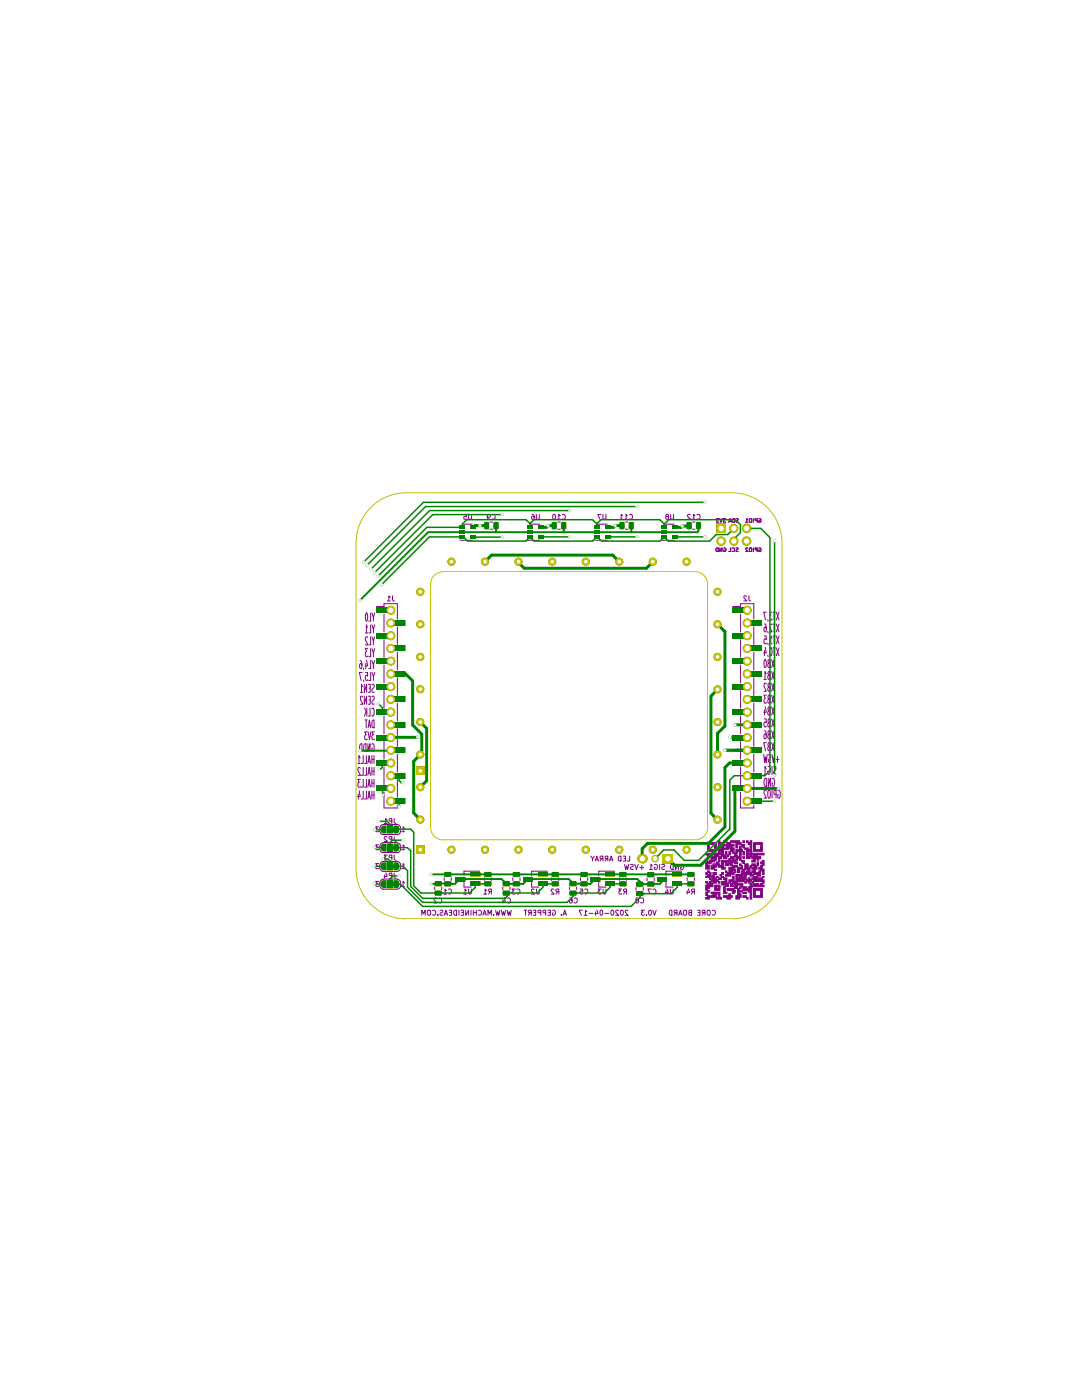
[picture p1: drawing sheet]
<svg xmlns="http://www.w3.org/2000/svg" width="216mm" height="279mm" viewBox="0 0 216 279" stroke-linecap="round" stroke-linejoin="round" font-family="sans-serif">
<g fill="none" stroke="#840084" stroke-width=".2">
<path d="M124.8 104.2h.5M124.8 105.6h.5M132.1 107.8h2.4M132.8 104.6h1.7M137.8 102.7h-.4l-.2 .3 .6 .6h-.6M138.1 103.6h.6M138.2 104.2h.5M138.2 105.6h.5M138.7 103l-.3-.3v.9M139.1 102.7a.45 .45 0 0 1 .6 .4 .45 .45 0 0 1-.6 .4M142.9 109.4l.4-.1v.8l-.4-.1zM143.4 103.5h-.4l.2 .3-.2 .1v.3h.4"/>
<path d="M143.6 103.5l.2 .7 .3-.7M143.6 109.3v.8l.5-.8v.8M144.4 109.4a.36 .36 0 0 1 .5 .2 .36 .36 0 0 1-.2 .5l-.3-.1v-.2h.1M144.8 103.5h-.5l.3 .3h-.2v.4h.4M145.4 104.2l.3-.7 .2 .7M145.5 104h.3M145.8 109.3v.8h-.4M146.1 109.4a.38 .38 0 0 1 .5 .2 .38 .38 0 0 1-.2 .5l-.3-.1M146.2 103.6l.4-.1v.7l-.4-.1zM146.9 109.4h.3l.1 .2-.4 .3 .4 .2M146.9 103.5h.4v.2l-.4 .4v.1h.4M148.8 104.2h.4"/>
<path d="M149 119l-.4-.1-.2 .3 .7 .7h-.7M149.2 109.4l-.3-.1-.1 .3 .5 .5h-.5M149.2 103.7l-.2-.2v.7M149.4 118.9l.1 .9 .3 .1M149.5 109.4h.5l-.1 .7-.4-.1zM149.5 103.6h.5l-.1 .6-.4-.1zM150.3 103.5v.7M150.3 109.3v.8M151.1 109.7h-.4v-.3l.4-.1v.8M151.1 103.9l-.4-.1v-.3h.4v.7M151.4 109.4a.38 .38 0 0 1 .5 .2 .38 .38 0 0 1-.2 .5l-.3-.1v-.2h.2M151.4 103.5a.38 .38 0 0 1 .5 .3 .38 .38 0 0 1-.2 .4h-.3v-.3h.2"/>
<path d="M146.2 121h1.5v-.5h2.7v3.1M147.7 122.6v3.5M87.2 179.3l-.4-.1-.2 .3 .6 .7h-.6M87.5 179.3a.46 .46 0 0 1 .6 .4 .46 .46 0 0 1-.5 .5l-.1-.1M88.1 177v.5M88.5 178.4h.6M89.1 177.7l-.3-.3v1M89.5 177.5a.44 .44 0 0 1 .6 .4 .44 .44 0 0 1-.6 .5v-.1M92.5 178.4h.6M92.6 176.1v.9h1.4M93.1 177.7l-.3-.3v1M93.5 177.4v.8l.2 .2h.2l.2-.2v-.8"/>
<path d="M95.7 173.9h-3.1v.9M96.5 178.4h.6M96.6 175.2v.5M97.1 177.7l-.3-.3v1M97.8 177.9l-.3 .5M98 177.9h-.4l-.1-.4 .5-.1v1M98 175.2v.5M100.3 177v.5M100.4 179.5v.7M100.6 179.2l.2 .7h-.6M101.2 179.3a.47 .47 0 0 1 .7 .4 .47 .47 0 0 1-.6 .5l-.1-.1M101.8 177v.5"/>
<path d="M102.3 175.2v.5M102.8 177.4h-.6l.3 .4-.3 .1v.4l.2 .1 .4-.1M103.1 177.5a.47 .47 0 0 1 .7 .1 .47 .47 0 0 1-.1 .7l-.3 .1-.3-.1M103.8 175.2v.5M106.1 176.1v.9h1.4M106.6 177.5h-.5l-.1 .2 .7 .7h-.7M107.1 177.4v.8l.1 .2h.2l.2-.2v-.8M109.2 173.9h-3.1v.9M110.1 175.2v.5M110.5 177.5l-.3-.1-.2 .3 .6 .7h-.6M111.3 177.9l-.4 .5M111.5 177.9l-.5-.1v-.3l.5-.1v1"/>
<path d="M115.8 177.4h.4l.1 .5-.5-.1v.5l.1 .1 .4-.1M116.7 177.5a.47 .47 0 0 1 .6 .1 .47 .47 0 0 1-.1 .7l-.2 .1-.3-.1M120 177.4h-.7l.4 .4-.3 .1v.4l.1 .1 .5-.1M120.4 177.4v.8l.1 .2h.2l.2-.2v-.8M132.9 176.1v.9M84.2 182.7v-1l.3 .7 .3-.7v1M85.3 181.8l.2-.1 .4 .1v.5l-.2 .4-.4-.2zM86.3 181.7a.45 .45 0 0 1 .7 .4 .45 .45 0 0 1-.7 .4M87.4 182.5v.2M87.8 181.7h.4l.1 .1v.3l-.4 .1-.1 .3 .2 .2 .3-.1M88.6 182.7l.4-1 .3 1M88.7 182.4h.5"/>
<path d="M89.6 181.7h.5v1h-.5M89.7 182.1h.4M90.6 181.8l.5-.1v1l-.5-.2zM91.6 181.7v1M92 181.7h.5v1h-.5M92.1 182.1h.4M92.9 181.7v1l.6-1v1M94 181.7v1M94.4 182.1h.6M94.4 181.7v1M95 181.7v1M95.5 181.7a.45 .45 0 0 1 .6 .4 .45 .45 0 0 1-.6 .4"/>
<path d="M96.4 182.7l.3-1 .3 1M96.5 182.4h.4M97.4 182.7v-1l.3 .7 .3-.7v1M98.5 182.5v.2M98.9 181.7l.2 1 .2-.8 .2 .8 .2-1M100 181.7l.3 1 .2-.8 .2 .8 .2-1M101.2 181.7l.2 1 .2-.8 .2 .8 .2-1M104.6 181.7h.5M104.9 181.7v1M105.7 182.2l-.3 .5M106 182.2l-.5-.1v-.4h.5v1M106.4 181.7h.5v1h-.5"/>
<path d="M106.6 182.1h.3M107.9 182.2l-.5-.1v-.4h.5v1M108.9 182.2l-.5-.1v-.4h.5v1M109.3 181.7h.5v1h-.5M109.5 182.1h.3M110.3 181.7a.46 .46 0 0 1 .5 .4 .46 .46 0 0 1-.5 .5l-.1-.4h.2M112 182.5v.2M112.4 182.7l.3-1 .3 1M112.5 182.4h.4M116.2 181.7h-.6l.4 1M116.5 182.7h.6M117.1 181.9l-.3-.2v1"/>
<path d="M117.6 182.3h.7M118.8 182v.7M119.1 181.6l.2 .7h-.6M119.8 181.7h.1a.54 .54 0 0 1 .4 .5 .54 .54 0 0 1-.4 .5l-.2-.4zM120.7 182.3h.8M121.9 181.8l.2-.1a.54 .54 0 0 1 .4 .5 .54 .54 0 0 1-.4 .5 .7 .7 0 0 1-.2-.9zM123.4 181.7h-.4l-.1 .2 .5 .8h-.5M123.8 181.8l.2-.1a.54 .54 0 0 1 .4 .5 .54 .54 0 0 1-.4 .5 .7 .7 0 0 1-.2-.9zM125.3 181.7h-.4l-.1 .2 .5 .8h-.5M128.6 181.7h-.6l.3 .3-.3 .1v.4l.2 .2 .4-.2M129 182.5v.2M129.5 181.7h.2a.53 .53 0 0 1 .3 .5 .53 .53 0 0 1-.3 .5l-.3-.4z"/>
<path d="M130.3 181.7l.3 1 .3-1M133.7 181.7h.4v1a.55 .55 0 0 1-.6-.4 .55 .55 0 0 1 .2-.6zM134.8 182.2l-.3 .5M135.1 182.2l-.5-.1-.1-.3 .2-.1h.4v1M135.4 182.7l.4-1 .3 1M135.5 182.4h.5M136.4 181.8l.2-.1 .4 .1v.5l-.2 .4-.4-.2zM137.7 182.1l-.3 .2 .2 .4h.4v-1h-.5v.4h.5M139.2 181.7h.5v1h-.5M139.3 182.1h.4M140.4 182.2l-.3 .5M140.7 182.2l-.5-.1-.1-.4h.6v1"/>
<path d="M141.1 181.8l.2-.1 .4 .1v.5l-.2 .4-.4-.2zM142.1 181.7a.45 .45 0 0 1 .7 .4 .45 .45 0 0 1-.7 .4"/>
</g>
<path d="M141.2 177.7h.3v.3h-.3z" fill="#840084"/>
<path d="M141.2 177.7h.3v.3h-.3z" fill="none" stroke="#840084" stroke-width=".2"/>
<path d="M141.5 175.9h.4v.4h.4v.7h-.8v.3h-.3v.4h-.4v-1.1h.4v-.3h.3z" fill="#840084"/>
<g fill="none" stroke="#840084" stroke-width=".2">
<path d="M77.3 119.9h.6M77.9 119.2l-.3-.3v1M78.3 118.9l.1 .9 .3 .1M91.8 107.8h2.4M92.5 104.6h1.7M92.6 102.7h.4l.1 .4h-.5v.4h.5M93.5 102.7v.8l.2 .1 .4-.1v-.8M97.2 103.1l.3 .2 .2-.1 .1-.5h-.5l-.1 .5a.42 .42 0 0 0 .5 .4M97.8 104.2h.5M97.8 105.6h.5M98.2 102.7h.1a.44 .44 0 0 1 .5 .5 .44 .44 0 0 1-.6 .3M105.3 107.8h2.4"/>
<path d="M105.9 104.6h1.8M106.1 102.7l.5 .2v.6l-.2 .1-.3-.1v-.4l.3-.1 .2 .2M107 102.7v.8l.2 .1 .4-.1v-.8M110.4 102.7h.1a.54 .54 0 0 1 .3 .4 .54 .54 0 0 1-.3 .5l-.2-.3zM111.2 103.6h.6M111.3 104.2h.5M111.3 105.6h.5M111.8 103l-.3-.3v.9M112.2 102.7a.46 .46 0 0 1 .6 .5 .46 .46 0 0 1-.6 .3M118.7 107.8h2.5M119.3 104.6h1.9M119.9 102.7h-.6l.4 .9"/>
<path d="M120.3 102.7v.8l.2 .1 .4-.1v-.8M123.7 103.6h.5M124.2 103l-.2-.3v.9M124.6 103.6h.6M125.2 103l-.3-.3v.9M125.6 102.7a.44 .44 0 0 1 .6 .5 .44 .44 0 0 1-.6 .3M133 103.1l-.2 .2 .2 .3h.3l.1-.3-.5-.3v-.3h.4l-.1 .4M133.8 102.7v.8l.2 .1 .4-.1v-.8M71.8 131.8l.3 .1 .1 .6v.6l-.1 .3a.62 .62 0 0 1-.2-1l.2 .1 .1 .3M71.9 138.2h.4M72.3 134.2h-.6l.4 1.6M72.3 137l-.2-.4v1.6"/>
<path d="M72.3 139.1v-.2l-.3 .1-.1 .6 .5 .9h-.5M72.5 133.3l.1 .3M72.5 135.7l.1 .3M72.7 136.6v1.6l.5-1.6v1.6M72.7 138.9v1.6l.5-1.6v1.6M72.9 126.3h.5M72.9 134.2h.4l.1 .8-.2-.2a.6 .6 0 0 0-.1 1l.3-.2M73 132.4v1M73.1 122.3a1.2 1.2 0 0 1 0 1.7l-.2-.7zM73.2 131.7l.2 1.2h-.5M73.4 125.2l-.3-.5v1.6M73.4 127.3l-.3-.2-.2 .5 .5 1.1h-.5"/>
<path d="M73.4 129.5h-.5l.3 .5a.66 .66 0 0 0-.1 1.1l.3-.2M73.5 136.6h.4v1.6h-.4M73.5 138.9h.4v1.6h-.4M73.6 137.3h.3M73.6 139.7h.3M74 122.3v1.7h-.4M74 124.7v1.6h-.4M74 127.1v1.6h-.4M74 129.5v1.6h-.4M74 131.8v1.6h-.4M74 134.2v1.6h-.4M74.2 122.3l.3 .9 .3-.9"/>
<path d="M74.2 124.7l.3 .9 .3-.9M74.2 127.1l.3 .8 .3-.8M74.2 129.5l.3 .8 .3-.8M74.2 131.8l.3 .9 .3-.9M74.2 134.2l.3 .8 .3-.8M74.2 136.7l.3-.1 .2 .3-.2 .4a.43 .43 0 0 0-.3 .5 .43 .43 0 0 0 .4 .4l.1-.1M74.2 139l.3-.1 .2 .3-.2 .5a.43 .43 0 0 0-.3 .4 .43 .43 0 0 0 .4 .4h.1M74.5 123.2v.8M74.5 125.6v.7M74.5 127.9v.8M74.5 130.3v.8M74.5 132.7v.7"/>
<path d="M74.5 135v.8M75.1 121h1.5v-.5h2.7v3.1M76.6 122.6v3.5M76.6 127.6v3.6M76.6 132.7v3.6M76.6 137.8v3.6M79.3 125.1v3.6M79.3 130.2v3.5M79.3 135.3v3.5M71.4 152.4h.5M71.5 158.5v1M71.7 157.8l.2 1.2h-.5"/>
<path d="M71.9 151.3l-.3-.5v1.6M71.9 153.3l-.4-.1-.1 .4 .5 1.1h-.5M71.9 148.5l.3-.1v1.6h-.2a1.38 1.38 0 0 1-.1-1.5zM71.9 155.5h-.5l.3 .6-.3 .3 .1 .6v.1l.4-.1M72.5 150.8v1.6h-.4M72.5 153.2v1.5h-.4M72.5 155.5v1.6h-.4M72.5 157.9v1.6h-.4M72.7 148.5l.3-.1v1.6h-.2a1.51 1.51 0 0 1-.1-1.5zM72.7 141.3l.5 .9M72.8 143.7h.5M73.1 142l-.4 .9"/>
<path d="M73.1 143.7v1.5M73.1 150.8v1.6h-.4M73.1 153.2v1.5h-.4M73.1 155.5v1.6h-.4M73.1 157.9v1.6h-.4M73.2 141.3v1.6M73.3 146h-.5l.3 .6-.3 .3v.6l.1 .1 .4-.1M73.4 148.4v1.6l.4-1.6v1.6M73.4 152.4l.3-1.6 .2 1.6M73.4 154.7l.3-1.5 .2 1.5M73.4 157.1l.3-1.6 .2 1.6M73.4 159.5l.3-1.6 .2 1.6"/>
<path d="M73.4 145.2l.3-1.5 .3 1.5M73.4 146l.3 1.6 .3-1.6M73.4 151.9h.4M73.4 154.3h.4M73.4 156.7h.4M73.4 159h.4M73.5 144.8h.4M73.8 141.3v1.6h-.4M74.2 141.5l.1-.2a1.15 1.15 0 0 1 .2 1.5l-.2 .1-.1-.2M74.2 148.5l.2-.1a1.32 1.32 0 0 1 0 1.6l-.2-.1v-.6h.1M74.2 151.6h.4M74.2 150.8v1.6"/>
<path d="M74.2 153.2v1.5M74.2 155.5v1.6M74.2 157.9v1.6M74.2 153.9h.4M74.2 156.3h.4M74.2 158.7h.4M74.3 143.8l.3-.1v1.5h-.3l-.1-.3zM74.6 150.8v1.6M74.6 153.2v1.5M74.6 155.5v1.6M74.6 157.9v1.6M74.7 146h-.5l.3 .6-.3 .3 .1 .6 .1 .1 .3-.1"/>
<path d="M76.6 158.1v3.1h2.7v-.5M76.6 142.9v3.5M76.6 148v3.5M76.6 153v3.6M79.3 140.3v3.6M79.3 145.4v3.6M79.3 150.5v3.6M79.3 155.6v3.5M75.6 175.9h-.6l.3 .4-.3 .1 .1 .5h.3l.2-.1M75.6 165h-.6l.3 .4-.3 .1v.4h.6M75.6 168.6h-.6l.3 .4-.3 .2v.3h.6M75.6 172.3h-.6l.3 .4-.3 .1v.5h.6"/>
<path d="M75.8 165.2v.7M75.8 168.9v.6M75.8 172.6v.6M75.8 176.1v.6M75.8 176.8a.7 .7 0 0 0 .7 .7M75.8 165.9a.7 .7 0 0 0 .7 .7M75.8 169.5a.7 .7 0 0 0 .7 .7M75.8 173.2a.7 .7 0 0 0 .7 .7M76.5 164.5h2.7M76.5 177.5h2.7M76.5 175.4h2.7M76.5 166.5h2.7"/>
<path d="M76.5 168.1h2.7M76.5 170.1h2.7M76.5 171.9h2.7M76.5 173.9h2.7M76.5 164.5a.7 .7 0 0 0-.7 .7M76.5 175.5a.7 .7 0 0 0-.7 .7M76.5 168.2a.7 .7 0 0 0-.7 .7M76.5 171.9a.7 .7 0 0 0-.7 .7M76.7 164.3h.6M76.8 174.6v.7M77 174.2l.3 .7h-.7M77.3 163.6l-.3-.2v.9"/>
<path d="M77.3 167h-.4l-.2 .2 .6 .7h-.6M77.3 170.6h-.6l.3 .4-.3 .1 .1 .5 .3 .1 .2-.2M78.2 163.9l-.5-.1v-.4h.5v.9M78.2 174.8l-.5-.1v-.4l.5-.1v1.1M78.2 167.5l-.5-.1v-.4h.5v.9M78.2 171.2l-.5-.1v-.4l.5-.1v1.1M78.7 163.4v.7l.3 .2M78.7 174.2v.8l.3 .3M78.7 167v.7l.3 .2M78.7 170.6v.8l.3 .3M79.2 164.5a.7 .7 0 0 1 .7 .7M79.2 175.5a.7 .7 0 0 1 .7 .7"/>
<path d="M79.2 168.2a.7 .7 0 0 1 .7 .7M79.2 171.9a.7 .7 0 0 1 .7 .7M79.9 165.2v.7M79.9 168.9v.6M79.9 172.6v.6M79.9 176.1v.6M79.9 176.8a.7 .7 0 0 1-.7 .7M79.9 165.9a.7 .7 0 0 1-.7 .7M79.9 169.5a.7 .7 0 0 1-.7 .7M79.9 173.2a.7 .7 0 0 1-.7 .7M80.1 176.9h.6M80.1 166h.6"/>
<path d="M80.1 169.6h.6M80.1 173.4h.6M80.7 176.2l-.3-.3v1M80.7 165.3l-.3-.3v1M80.7 168.9l-.3-.3v1M80.7 172.6l-.3-.3v1.1M86.7 177v.5M88.6 175.2v.5M90 175.2v.5M124.6 172.5l.2 1 .3-.7 .1 .7 .3-1M125 175.2v.5M125.8 172.6h.5v.3l-.3 .1-.2 .3 .2 .2h.4"/>
<path d="M126.7 172.5l.3 1 .3-1M126.9 177.1v.6M127.7 173.1h.7M128.1 172.8v.7M128.4 177.1v.6M129.1 175.2v.6M129.6 173.5h.6M130 177.4h-.7l.4 1M130.2 172.8l-.3-.3v1M130.3 177.5a.44 .44 0 0 1 .6 .4 .44 .44 0 0 1-.6 .5v-.1M130.6 175.2v.6M130.6 172.6a.46 .46 0 0 1 .6 .4 .46 .46 0 0 1-.6 .4v-.3h.2"/>
<path d="M131.6 172.5v1M132 172.6l.4-.1 .2 .2-.5 .4v.4h.5M133.9 172.6l.4-.1v1a.54 .54 0 0 1-.5-.3 .54 .54 0 0 1 .1-.6zM134.8 172.5v1l.6-1v1M135.8 172.6l.1-.1a.47 .47 0 0 1 .6 .5 .47 .47 0 0 1-.7 .4v-.3h.2M137.1 175.2v.5M137.1 177.8v.6M137.4 177.4l.2 .7h-.6M138.3 177.9l-.3 .5M138.6 177.9l-.6-.1v-.3l.6-.1v1M138.6 175.2v.5M141.5 175.9h.4v.4h.4v.7h-.8v.3h-.3v.4h-.4v-1.1h.4v-.3h.3z"/>
</g>
<path d="M141.9 178h1.8v1.1h.3v.3h-1.1v-.3h.4v-.7h-.4v.7h-1.4v.3h-.7v-.3h.4v-.3h1.1v-.4h-.4z" fill="#840084"/>
<path d="M141.9 178h1.8v1.1h.3v.3h-1.1v-.3h.4v-.7h-.4v.7h-1.4v.3h-.7v-.3h.4v-.3h1.1v-.4h-.4z" fill="none" stroke="#840084" stroke-width=".2"/>
<path d="M142.6 176.6h1.1v.4h-.8v.3h.4v-.3h.4v.7h-1.1z" fill="#840084"/>
<path d="M142.6 176.6h1.1v.4h-.8v.3h.4v-.3h.4v.7h-1.1z" fill="none" stroke="#840084" stroke-width=".2"/>
<path d="M143.3 175.9h.4v.4h-.4z" fill="#840084"/>
<path d="M143.3 175.9h.4v.4h-.4z" fill="none" stroke="#840084" stroke-width=".2"/>
<path d="M140.8 175.9h.4v.4h-.4z" fill="#840084"/>
<path d="M140.8 175.9h.4v.4h-.4z" fill="none" stroke="#840084" stroke-width=".2"/>
<path d="M142.3 174.1h.6v.4h-.3v.7h.3v.4h.4v.3h-.4v.4h-.6v-.4h-.4v-.3h.4v-.4h-.4v-.3h.4z" fill="#840084"/>
<path d="M142.3 174.1h.6v.4h-.3v.7h.3v.4h.4v.3h-.4v.4h-.6v-.4h-.4v-.3h.4v-.4h-.4v-.3h.4z" fill="none" stroke="#840084" stroke-width=".2"/>
<path d="M141.5 175.2h.4v.4h-.4z" fill="#840084"/>
<path d="M141.5 175.2h.4v.4h-.4z" fill="none" stroke="#840084" stroke-width=".2"/>
<path d="M142.9 174.9h.4v.3h-.4z" fill="#840084"/>
<path d="M142.9 174.9h.4v.3h-.4z" fill="none" stroke="#840084" stroke-width=".2"/>
<path d="M141.5 174.1h.4v.8h-.4v.3h-.7v-.3h.4v-.4h.3z" fill="#840084"/>
<path d="M141.5 174.1h.4v.8h-.4v.3h-.7v-.3h.4v-.4h.3z" fill="none" stroke="#840084" stroke-width=".2"/>
<path d="M140.8 174.1h.4v.4h-.4z" fill="#840084"/>
<path d="M140.8 174.1h.4v.4h-.4z" fill="none" stroke="#840084" stroke-width=".2"/>
<path d="M141.2 173.8h.3v.3h-.3z" fill="#840084"/>
<path d="M141.2 173.8h.3v.3h-.3z" fill="none" stroke="#840084" stroke-width=".2"/>
<path d="M142.6 173.5h.3v.3h-.3z" fill="#840084"/>
<g fill="none" stroke="#840084" stroke-width=".2">
<path d="M111.5 175.2v.5M113.6 177v.5M113.7 179.2h.3l.2 .4-.1 .6h-.4v-.6h.3l.2 .2M114.6 179.3a.45 .45 0 0 1 .6 .4 .45 .45 0 0 1-.6 .4M115.1 177v.5M115.8 175.2v.5M117.3 175.2v.5M117.9 170.9l.3 .5 .4-.5M118.2 171.4v.4M118.8 171.8l.3-.9 .3 .9M118.9 171.6h.4M119.5 176.1v.9h1.4"/>
<path d="M120.1 171.4l-.4 .4M120.3 171.4l-.5-.1v-.4h.5v.9M121.1 171.4l-.4 .4M121.3 171.4l-.5-.1v-.4h.5v.9M121.6 171.8l.4-.9 .3 .9M121.7 171.6h.5M122.6 173.9h-3.1v.9M123.5 170.9h.4v.9a.52 .52 0 0 1-.6-.3 .52 .52 0 0 1 .2-.6zM123.6 175.2v.5M124.1 177.4h-.6l.3 .4-.3 .1v.4l.2 .1 .4-.1M124.3 170.9h.5v.9h-.5M124.5 171.3h.3"/>
<path d="M124.8 177.9l-.4 .5M125 177.9h-.5v-.4l.5-.1v1M125.6 170.9v.9h-.5M127.1 179.6a.31 .31 0 0 0-.2 .4 .31 .31 0 0 0 .4 .2 .36 .36 0 0 0 .1-.5 .36 .36 0 0 0-.4-.1l-.1-.1a.3 .3 0 0 1 .3-.3 .3 .3 0 0 1 .3 .3l-.2 .1M127.8 179.3a.46 .46 0 0 1 .6 .4 .46 .46 0 0 1-.5 .5l-.1-.1M132.9 177h1.4M132.9 177.8v.6M133.1 177.4l.2 .7h-.6M133.8 177.4v.8l.1 .2h.3l.1-.2v-.8M136.1 173.9h-3.2v.9M142.6 173.5h.3v.3h-.3z"/>
</g>
<path d="M140.8 178h.4v.8h-.4z" fill="#840084"/>
<g fill="none" stroke="#840084" stroke-width=".2">
<path d="M147.7 127.6v3.6M147.7 132.7v3.6M147.7 137.8v3.6M150.4 125.1v3.6M150.4 130.2v3.5M150.4 135.3v3.5M152.4 135.6h.5M152.5 126.9h.4v.7l-.3-.1-.2 .7 .2 .3 .3-.2M152.5 124.5l.2 .1 .2 .6v.7l-.3 .2-.1-.8 .2-.2 .2 .3M152.5 131.7h.1a1.06 1.06 0 0 1 .2 1.4l-.1 .1a1.26 1.26 0 0 1-.2-1.5zM152.5 129.8v1.1M152.7 129.2l.2 1.1h-.5"/>
<path d="M152.9 122.2h-.5l.3 1.5M152.9 134.5l-.2-.5v1.6M152.9 136.5l-.3-.1-.2 .3 .5 1.3h-.5M152.9 138.7h-.5l.3 .7-.2 .1-.1 .5 .2 .3h.2l.1-.1M153.2 123.7l.1 .3M153.2 126l.1 .3M153.2 128.4l.1 .3M153.2 130.8l.1 .3M153.4 132.4l-.2 .3 .1 .5h.4v-1.5h-.3l-.1 .6 .4 .1M153.4 134.7l-.2 .3 .1 .6h.4v-1.6h-.3l-.1 .7h.4M153.4 137.1l-.2 .3v.4l.1 .2h.4v-1.6a.44 .44 0 0 0-.4 .2 .44 .44 0 0 0 .1 .5h.3M153.4 139.5l-.2 .3v.4l.1 .1h.4v-1.6a.44 .44 0 0 0-.4 .3 .44 .44 0 0 0 .1 .5h.3"/>
<path d="M153.6 128.5h.5M153.7 129.3h.1a1.06 1.06 0 0 1 .1 1.5l-.1 .1a1.26 1.26 0 0 1-.1-1.6zM154 131.7l.5 1.5M154 134l.5 1.6M154 136.4l.5 1.6M154 138.7l.5 1.6M154.1 122.2h-.5l.2 .6-.2 .1v.5l.1 .3h.3l.1-.1M154.1 124.7l-.4-.2-.1 .3 .5 1.3h-.5M154.1 127.3l-.3-.4v1.6M154.3 122.2h.4M154.3 124.5h.4M154.3 126.9h.4"/>
<path d="M154.3 129.3h.4M154.5 122.2v1.5M154.5 124.5v1.6M154.5 126.9v1.6M154.5 129.3v1.6M154.5 131.7l-.5 1.5M154.5 134l-.5 1.6M154.5 136.4l-.5 1.6M154.5 138.7l-.5 1.6M154.9 122.2l.5 1.5M154.9 124.5l.5 1.6M154.9 126.9l.5 1.6"/>
<path d="M154.9 129.3l.5 1.6M155.4 122.2l-.5 1.5M155.4 124.5l-.5 1.6M155.4 126.9l-.5 1.6M155.4 129.3l-.5 1.6M147.7 158.1v3.1h2.7v-.5M147.7 142.9v3.5M147.7 148v3.5M147.7 153v3.6M150.4 140.3v3.6M150.4 145.4v3.6M150.4 150.5v3.6"/>
<path d="M150.4 155.6v3.5M152.4 150.6l.2 1.6 .1-1.2 .2 1.2 .2-1.6M152.4 154.6h.5M152.5 143.5h.4v.7l-.4-.1-.1 .7 .2 .3 .3-.2M152.5 145.8l.2 .1 .2 .6v.8l-.3 .1-.2-.2 .1-.7h.3l.1 .3M152.5 141.6v1.1M152.6 155.4l.3-.1v1.6h-.2a1.57 1.57 0 0 1-.1-1.5zM152.7 141.1l.2 1.1h-.5M152.9 148.2h-.5l.3 1.6M152.9 153.4l-.2-.4v1.6M152.9 157.9l-.3-.2-.2 .3 .5 1.3h-.5M153.2 153h.3l.2 .3v.9l-.3 .4-.2-.2v-.5h.1"/>
<path d="M153.3 155.3v1.6l.4-1.6v1.6M153.3 157.8l.2-.1 .2 .2v.8l-.2 .6h-.1l-.2-.3zM153.3 150.7l.2-.1a.44 .44 0 0 1 .3 .4 .44 .44 0 0 1-.3 .4 .37 .37 0 0 0-.2 .5 .37 .37 0 0 0 .5 .2M153.4 141.9l-.2 .3v.3l.1 .2h.4v-1.6a.44 .44 0 0 0-.4 .3 .44 .44 0 0 0 .1 .5h.3M153.4 144.2l-.2 .3v.4l.1 .2h.4v-1.6a.44 .44 0 0 0-.4 .2 .44 .44 0 0 0 .1 .5h.3M153.4 146.6l-.2 .3v.4l.1 .1h.4v-1.6a.44 .44 0 0 0-.4 .3 .44 .44 0 0 0 .1 .5h.3M153.4 149l-.2 .3v.3l.1 .2h.4v-1.6a.44 .44 0 0 0-.4 .3 .44 .44 0 0 0 .1 .5h.3M154 141.1l.5 1.6M154 143.5l.5 1.6M154 145.8l.5 1.6M154 148.2l.5 1.6M154.1 150.6l.2 1.6 .3-1.6"/>
<path d="M154.1 153v1.6M154.1 157.7v1.6M154.1 155.4l.2-.1a1.37 1.37 0 0 1 0 1.6l-.2-.1v-.5h.1M154.4 153h.4v.6a.61 .61 0 0 0-.3 1l.3-.1M154.5 141.1l-.5 1.6M154.5 143.5l-.5 1.6M154.5 145.8l-.5 1.6M154.5 148.2l-.5 1.6M154.8 151.6h.6M154.9 158.5h-.3l-.2-.1 .2-.7h.3v1.6M155.2 151v1.2M155.2 157.8l.2-.1a1.37 1.37 0 0 1 0 1.6l-.2-.2v-.5h.2"/>
<path d="M140.8 178h.4v.8h-.4z"/>
</g>
<path d="M148.2 177h.7v.3h.4v-.3h.4v-.7h.3v.3h.3v-.3h1.1v.3h.4v-.3h.3v.3h.4v.4h-2.5v2.4h-.3v-1.4h-.4v-.3h-1.1z" fill="#840084"/>
<path d="M148.2 177h.7v.3h.4v-.3h.4v-.7h.3v.3h.3v-.3h1.1v.3h.4v-.3h.3v.3h.4v.4h-2.5v2.4h-.3v-1.4h-.4v-.3h-1.1z" fill="none" stroke="#840084" stroke-width=".2"/>
<path d="M148.9 179.1h.4v.3h-.4z" fill="#840084"/>
<path d="M148.9 179.1h.4v.3h-.4z" fill="none" stroke="#840084" stroke-width=".2"/>
<path d="M150.3 177.3h1.8v1h-.3v-.6h-1.1v1.1h1.1v-.5h.3v.8h-1.8z" fill="#840084"/>
<path d="M150.3 177.3h1.8v1h-.3v-.6h-1.1v1.1h1.1v-.5h.3v.8h-1.8z" fill="none" stroke="#840084" stroke-width=".2"/>
<path d="M148.2 178.8h.7v.3h-.7z" fill="#840084"/>
<path d="M148.2 178.8h.7v.3h-.7z" fill="none" stroke="#840084" stroke-width=".2"/>
<path d="M148.6 175.9h.3v.4h-.3z" fill="#840084"/>
<path d="M148.6 175.9h.3v.4h-.3z" fill="none" stroke="#840084" stroke-width=".2"/>
<path d="M150.3 174.9h.8v.3h1v.4h.4v.7h-.4v-.4h-1.8v-.3h-.3v-.4h.3z" fill="#840084"/>
<path d="M150.3 174.9h.8v.3h1v.4h.4v.7h-.4v-.4h-1.8v-.3h-.3v-.4h.3z" fill="none" stroke="#840084" stroke-width=".2"/>
<path d="M149.3 175.2h.4v.4h.3v.3h-.3v.4h-.4v-.4h-.4v-.3h.4z" fill="#840084"/>
<path d="M149.3 175.2h.4v.4h.3v.3h-.3v.4h-.4v-.4h-.4v-.3h.4z" fill="none" stroke="#840084" stroke-width=".2"/>
<path d="M152.1 174.9h.4v.3h-.4z" fill="#840084"/>
<path d="M152.1 174.9h.4v.3h-.4z" fill="none" stroke="#840084" stroke-width=".2"/>
<path d="M150 172.4h.7v.3h.4v.8h-.4v.6h.7v-.3h.4v1.1h-.7v-.4h-.8v-.4h-.3v-.3h.3v-.3h-.3v-.4h.3v-.4h-.3z" fill="#840084"/>
<path d="M150 172.4h.7v.3h.4v.8h-.4v.6h.7v-.3h.4v1.1h-.7v-.4h-.8v-.4h-.3v-.3h.3v-.3h-.3v-.4h.3v-.4h-.3z" fill="none" stroke="#840084" stroke-width=".2"/>
<path d="M151.4 173.1h.4v-.4h.3v.8h.4v1h-.4v-.7h-.3v-.3h-.4z" fill="#840084"/>
<path d="M151.4 173.1h.4v-.4h.3v.8h.4v1h-.4v-.7h-.3v-.3h-.4z" fill="none" stroke="#840084" stroke-width=".2"/>
<path d="M151.8 172h.3v-.3h.4v1h-.4v-.3h-.3z" fill="#840084"/>
<path d="M152.1 171.7h.4v1h-.4v-.3h-.3v-.4h.3z" fill="none" stroke="#840084" stroke-width=".2"/>
<path d="M151.1 172h.3v.7h-.3z" fill="#840084"/>
<path d="M151.1 172h.3v.7h-.3z" fill="none" stroke="#840084" stroke-width=".2"/>
<path d="M149.7 167.8h.3v2.1h-.7v.4h.4v-.4h.3v.4h2.5v.3h-1.4v.4h.7v.3h-.4v.4h-.3v-.4h-.4v.7h-.7v-.3h.3v-.4h-.3v-.3h.3v-.4h-.3v.4h-.3v-.4h-.4v.4h.4v.3h-.8v-1.7h-.3v-.4h.7v.4h.4v-1.1h-.4v-.3h.4z" fill="#840084"/>
<path d="M149.3 168.2h.4v-.4h.3v2.1h-.7v.4h.4v-.4h.3v.4h2.5v.3h-1.4v.4h.7v.3h-.4v.4h-.3v-.4h-.4v.7h-.7v-.3h.3v-.4h-.3v-.3h.3v-.4h-.3v.4h-.3v-.4h-.4v.4h.4v.3h-.8v-1.7h-.3v-.4h.7v.4h.4v-1.1h-.4z" fill="none" stroke="#840084" stroke-width=".2"/>
<path d="M150.3 168.2h1.8v1h-.3v-.7h-1.1v1.1h1.1v-.4h.3v.7h-1.8z" fill="#840084"/>
<path d="M150.3 168.2h1.8v1h-.3v-.7h-1.1v1.1h1.1v-.4h.3v.7h-1.8z" fill="none" stroke="#840084" stroke-width=".2"/>
<path d="M148.2 178h.7v.4h-.7z" fill="#840084"/>
<path d="M148.2 178h.7v.4h-.7z" fill="none" stroke="#840084" stroke-width=".2"/>
<path d="M145.8 176.3h.3v.3h.4v.4h-.7z" fill="#840084"/>
<path d="M145.8 176.3h.3v.3h.4v.4h-.7z" fill="none" stroke="#840084" stroke-width=".2"/>
<path d="M150 175.9h.3v.4h-.3z" fill="#840084"/>
<path d="M150 175.9h.3v.4h-.3z" fill="none" stroke="#840084" stroke-width=".2"/>
<path d="M149.7 172.7h.3v.4h-.3z" fill="#840084"/>
<path d="M149.7 172.7h.3v.4h-.3z" fill="none" stroke="#840084" stroke-width=".2"/>
<path d="M147.2 177.3h.4v.4h.6v.3h-.6v.4h.3v.7h-.3v.3h-.8v-.6h.4z" fill="#840084"/>
<path d="M147.2 177.3h.4v.4h.6v.3h-.6v.4h.3v.7h-.3v.3h-.8v-.6h.4z" fill="none" stroke="#840084" stroke-width=".2"/>
<path d="M144.4 178.8h1v-.4h.4v.4h.3v.3h-.3v.3h-.7v-.3h-.7z" fill="#840084"/>
<path d="M144.4 178.8h1v-.4h.4v.4h.3v.3h-.3v.3h-.7v-.3h-.7z" fill="none" stroke="#840084" stroke-width=".2"/>
<path d="M145.1 177.3h1.4v.4h.3v.3h-.3v.4h-.4v-.7h-1z" fill="#840084"/>
<path d="M145.1 177.3h1.4v.4h.3v.3h-.3v.4h-.4v-.7h-1z" fill="none" stroke="#840084" stroke-width=".2"/>
<path d="M144.4 177h.3v1h.4v.4h-.7z" fill="#840084"/>
<path d="M144.4 177h.3v1h.4v.4h-.7z" fill="none" stroke="#840084" stroke-width=".2"/>
<path d="M147.6 177h.3v.3h-.3z" fill="#840084"/>
<path d="M147.6 177h.3v.3h-.3z" fill="none" stroke="#840084" stroke-width=".2"/>
<path d="M144.4 175.2h.7v1.1h.3v.7h-.7v-.4h-.7v-.7h.7v-.3h-.3z" fill="#840084"/>
<path d="M144.4 175.2h.7v1.1h.3v.7h-.7v-.4h-.7v-.7h.7v-.3h-.3z" fill="none" stroke="#840084" stroke-width=".2"/>
<path d="M143.3 175.2h.7v.4h-.7z" fill="#840084"/>
<path d="M143.3 175.2h.7v.4h-.7z" fill="none" stroke="#840084" stroke-width=".2"/>
<path d="M144 174.9h.4v.3h-.4z" fill="#840084"/>
<path d="M144 174.9h.4v.3h-.4z" fill="none" stroke="#840084" stroke-width=".2"/>
<path d="M143.7 174.5h.3v.4h-.3z" fill="#840084"/>
<path d="M143.7 174.5h.3v.4h-.3z" fill="none" stroke="#840084" stroke-width=".2"/>
<path d="M144 174.1h.4v.4h-.4z" fill="#840084"/>
<path d="M144 174.1h.4v.4h-.4z" fill="none" stroke="#840084" stroke-width=".2"/>
<path d="M146.1 174.9h.4v1h.3v-1.4h1.1v-.7h.3v-.3h.4v.6h.3v-.3h.4v-.3h-.7v-1.1h.7v.7h.4v1h.3v.4h.3v.4h-.6v-.4h-.8v.4h-.3v-.4h-.4v.4h-1v.3h.4v-.3h1v.3h.3v.4h-.3v.3h-1.4v.4h1v.7h-.3v-.4h-.7v.7h-.7v-.3h.3v-.4h-.3v-.3h-.4v-.4h-.3v.4h-.4v-.7h.7z" fill="#840084"/>
<path d="M146.1 174.9h.4v1h.3v-1.4h1.1v-.7h.3v-.3h.4v.6h.3v-.3h.4v-.3h-.7v-1.1h.7v.7h.4v1h.3v.4h.3v.4h-.6v-.4h-.8v.4h-.3v-.4h-.4v.4h-1v.3h.4v-.3h1v.3h.3v.4h-.3v.3h-1.4v.4h1v.7h-.3v-.4h-.7v.7h-.7v-.3h.3v-.4h-.3v-.3h-.4v-.4h-.3v.4h-.4v-.7h.7z" fill="none" stroke="#840084" stroke-width=".2"/>
<path d="M145.4 173.1h.7v-.4h1.1v.4h-.7v.4h.3v.6h-.3v-.3h-.4v.3h.4v.4h-.7v.4h-1.1v-.4h.4v-.4h.3z" fill="#840084"/>
<path d="M145.4 173.1h.7v-.4h1.1v.4h-.7v.4h.3v.6h-.3v-.3h-.4v.3h.4v.4h-.7v.4h-1.1v-.4h.4v-.4h.3z" fill="none" stroke="#840084" stroke-width=".2"/>
<path d="M147.2 173.1h.7v-.4h.3v.8h-.6v.6h-.4z" fill="#840084"/>
<path d="M147.2 173.1h.7v-.4h.3v.8h-.6v.6h-.4z" fill="none" stroke="#840084" stroke-width=".2"/>
<path d="M144.7 173.8h.4v.3h-.4z" fill="#840084"/>
<path d="M144.7 173.8h.4v.3h-.4z" fill="none" stroke="#840084" stroke-width=".2"/>
<path d="M147.6 172.4h.3v.3h-.3z" fill="#840084"/>
<path d="M147.6 172.4h.3v.3h-.3z" fill="none" stroke="#840084" stroke-width=".2"/>
<path d="M147.9 171.7h.7v.7h-.4v-.4h-.3z" fill="#840084"/>
<path d="M147.9 171.7h.7v.7h-.4v-.4h-.3z" fill="none" stroke="#840084" stroke-width=".2"/>
<path d="M141.9 172.7h.4v-.3h.6v-.4h.4v.4h.4v.3h.3v-1h1.4v-.4h.4v.4h.3v-.4h-.3v-.3h.7v.7h.3v.3h.4v.4h-.7v-.4h-.4v.7h-.3v-.3h-.4v-.4h-.3v.4h.3v.3h-.7v-.7h-.3v1.1h.3v.4h-.7v-.4h-.7v-.4h-.4v.4h-.3v.4h-.7z" fill="#840084"/>
<path d="M141.9 172.7h.4v-.3h.6v-.4h.4v.4h.4v.3h.3v-1h1.4v-.4h.4v.4h.3v-.4h-.3v-.3h.7v.7h.3v.3h.4v.4h-.7v-.4h-.4v.7h-.3v-.3h-.4v-.4h-.3v.4h.3v.3h-.7v-.7h-.3v1.1h.3v.4h-.7v-.4h-.7v-.4h-.4v.4h-.3v.4h-.7z" fill="none" stroke="#840084" stroke-width=".2"/>
<path d="M143.3 167.8h.4v.4h.3v.3h-.3v.3h.3v-.3h1.1v-.3h.7v.3h.7v.3h-.4v.4h.4v1.1h-.4v-.4h-.3v-.7h-.7v-.4h-.7v.4h-.7v.4h.3v-.4h1.4v.4h-1v.3h-.7v.4h.3v-.4h.4v.7h.3v.4h.4v.3h-.7v-.3h-.4v-.4h-.7v.4h-.4v.7h-.3v-.4h-.3v.4h.3v.3h-.7v.4h-.7v.3h.3v.8h-.7v-1.8h.4v.3h.3v-.3h.4v-.7h.7v-.4h-1.1v.4h-.3v-.4h-.4v-.3h2.5z" fill="#840084"/>
<path d="M140.8 170.3h2.5v-2.5h.4v.4h.3v.3h-.3v.3h.3v-.3h1.1v-.3h.7v.3h.7v.3h-.4v.4h.4v1.1h-.4v-.4h-.3v-.7h-.7v-.4h-.7v.4h-.7v.4h.3v-.4h1.4v.4h-1v.3h-.7v.4h.3v-.4h.4v.7h.3v.4h.4v.3h-.7v-.3h-.4v-.4h-.7v.4h-.4v.7h-.3v-.4h-.3v.4h.3v.3h-.7v.4h-.7v.3h.3v.8h-.7v-1.8h.4v.3h.3v-.3h.4v-.7h.7v-.4h-1.1v.4h-.3v-.4h-.4z" fill="none" stroke="#840084" stroke-width=".2"/>
<path d="M143.3 171h.7v.3h-.3v.7h-.4z" fill="#840084"/>
<path d="M143.3 171h.7v.3h-.3v.7h-.4z" fill="none" stroke="#840084" stroke-width=".2"/>
<path d="M145.1 170.6h.3v.4h-.3z" fill="#840084"/>
<path d="M145.1 170.6h.3v.4h-.3z" fill="none" stroke="#840084" stroke-width=".2"/>
<path d="M144.7 169.9h.4v.7h-.4z" fill="#840084"/>
<path d="M144.7 169.9h.4v.7h-.4z" fill="none" stroke="#840084" stroke-width=".2"/>
<path d="M141.2 168.2h1.7v1h-.3v-.7h-1.1v1.1h1.1v-.4h.3v.7h-1.7z" fill="#840084"/>
<path d="M141.2 168.2h1.7v1h-.3v-.7h-1.1v1.1h1.1v-.4h.3v.7h-1.7z" fill="none" stroke="#840084" stroke-width=".2"/>
<path d="M144.4 167.8h.7v.4h-.7z" fill="#840084"/>
<path d="M144.4 167.8h.7v.4h-.7z" fill="none" stroke="#840084" stroke-width=".2"/>
<path d="M147.6 168.8h.3v.8h.3v.3h-.3v1.8h-.3v-.4h-.4v.4h-.4v-.7h-.3v-.7h.3v.3h.4v.4h.4v-1.1h-.4v.4h-.4v-.7h.8z" fill="#840084"/>
<path d="M147.6 168.8h.3v.8h.3v.3h-.3v1.8h-.3v-.4h-.4v.4h-.4v-.7h-.3v-.7h.3v.3h.4v.4h.4v-1.1h-.4v.4h-.4v-.7h.8z" fill="none" stroke="#840084" stroke-width=".2"/>
<path d="M148.2 171h.4v.3h-.4z" fill="#840084"/>
<path d="M148.2 171h.4v.3h-.4z" fill="none" stroke="#840084" stroke-width=".2"/>
<path d="M148.2 169.9h.4v.7h-.4z" fill="#840084"/>
<path d="M148.2 169.9h.4v.7h-.4z" fill="none" stroke="#840084" stroke-width=".2"/>
<path d="M145.4 169.9h.4v.7h-.4z" fill="#840084"/>
<path d="M145.4 169.9h.4v.7h-.4z" fill="none" stroke="#840084" stroke-width=".2"/>
<path d="M147.9 168.5h.7v.7h-.4v-.4h-.3z" fill="#840084"/>
<path d="M147.9 168.5h.7v.7h-.4v-.4h-.3z" fill="none" stroke="#840084" stroke-width=".2"/>
<path d="M145.8 167.8h1.8v.4h.3v.3h-.7v.7h-.4v-1h-1z" fill="#840084"/>
<path d="M145.8 167.8h1.8v.4h.3v.3h-.7v.7h-.4v-1h-1z" fill="none" stroke="#840084" stroke-width=".2"/>
<path d="M148.9 167.8h.4v.4h-.4z" fill="#840084"/>
<path d="M148.9 167.8h.4v.4h-.4z" fill="none" stroke="#840084" stroke-width=".2"/>
<path d="M148.2 167.8h.4v.4h-.4z" fill="#840084"/>
<path d="M148.2 167.8h.4v.4h-.4z" fill="none" stroke="#840084" stroke-width=".2"/>
<g fill="#848400">
<path d="M146.1 121.2h2.6v1.1h-2.6z"/>
<path d="M143 104.5h1.8v1.8h-1.8z"/>
<path d="M146.4 107.1a.91 .91 0 0 1 .9 .9 .91 .91 0 0 1-.9 .9z"/>
<path d="M145.8 107.3l.6-.2v1.8a.91 .91 0 0 1-.8-.6 .91 .91 0 0 1 .2-1z"/>
<path d="M146.4 104.5a.91 .91 0 0 1 .9 1 .91 .91 0 0 1-.9 .9z"/>
<path d="M145.8 104.8l.6-.3v1.9a.91 .91 0 0 1-.8-.6 .91 .91 0 0 1 .2-1z"/>
<path d="M125.5 104.3l.1-.2h.7l.2 .2v1.1l-.1 .2-.7 .1-.2-.2z"/>
<path d="M123.6 104.2l.9-.1 .1 .2v1.2l-.1 .1-.7 .1-.2-.2z"/>
<path d="M134.2 106.8h1.1v.7h-1.1z"/>
<path d="M134.2 104.9h1.1v.7h-1.1z"/>
<path d="M132 104.9h1.1v.7h-1.1z"/>
<path d="M132 105.8h1.1v.8h-1.1z"/>
<path d="M132 106.8h1.1v.7h-1.1z"/>
<path d="M138.9 104.2h1v1.3l-.1 .1-.7 .1-.2-.2z"/>
<path d="M137 104.2l.8-.1 .2 .2v1.2l-.1 .1-.7 .1-.2-.2z"/>
<path d="M120.8 106.8h1.1v.7h-1.1z"/>
<path d="M120.8 104.9h1.1v.7h-1.1z"/>
<path d="M118.6 104.9h1.1v.7h-1.1z"/>
<path d="M118.6 105.8h1.1v.8h-1.1z"/>
<path d="M118.6 106.8h1.1v.7h-1.1z"/>
<path d="M149.4 123.8h2.7v1.1h-2.7z"/>
<path d="M146.1 126.3h2.6v1.1h-2.6z"/>
<path d="M132.2 170.4h2.1v1.9h-2.1z"/>
<path d="M123.5 176l.2-.1h1.2l.2 .2v.6l-.2 .2h-1.2l-.2-.2z"/>
<path d="M123.6 174.1l1.4-.1v.9l-.2 .1h-1.1l-.2-.2z"/>
<path d="M120.7 175.9h2v1h-2z"/>
<path d="M120.7 174h2v1h-2z"/>
<path d="M127.4 170.7l.7-.3v1.9a.92 .92 0 0 1-.9-.6 .92 .92 0 0 1 .2-1z"/>
<path d="M128.4 170.4a.92 .92 0 0 1 .9 1 .92 .92 0 0 1-.9 .9z"/>
<path d="M128.1 170.4h.3v1.9h-.3z"/>
<path d="M129.1 176l.1-.1h1.2l.2 .2v.8h-1.4z"/>
<path d="M129.1 174.2l.1-.2h1.2l.2 .2v.7l-.2 .2h-1.2l-.1-.2z"/>
<path d="M126.9 176h1.4l.1 .8-.2 .2h-1.2l-.1-.2z"/>
<path d="M126.9 177.9l.1-.1h1.3l.1 1-1.4 .1-.1-.3z"/>
<path d="M115.9 175.9h1.2l.2 .2v.7l-.2 .1h-1.2z"/>
<path d="M115.8 174.1l1.4-.1 .1 .9-.2 .1h-1.2z"/>
<path d="M113.6 175.9l.2-.1 1.2 .1 .1 .1v.8l-.2 .1h-1.2l-.1-.2z"/>
<path d="M113.6 177.8h1.4l.1 .8-.2 .2-1.2-.1-.1-.1z"/>
<path d="M117.7 175h2.1v.9h-2.1z"/>
<path d="M137.1 176l.1-.1h1.2l.2 .1v.7l-.2 .2h-1.2l-.1-.2z"/>
<path d="M137.1 174.1l1.4-.1 .1 .9-.2 .1h-1.2l-.1-.2z"/>
<path d="M131.1 175h2v.9h-2z"/>
<path d="M134.2 175.9h1.9v1h-1.9z"/>
<path d="M134.2 174h1.9v1h-1.9z"/>
<path d="M75 121.2h2.6v1.1h-2.6z"/>
<path d="M93.9 106.8h1.1v.7h-1.1z"/>
<path d="M91.7 104.9h1.1v.7h-1.1z"/>
<path d="M91.7 105.8h1.1v.8h-1.1z"/>
<path d="M91.7 106.8h1.1v.7h-1.1z"/>
<path d="M93.9 104.9h1.1v.7h-1.1z"/>
<path d="M105.2 104.9h1.1v.7h-1.1z"/>
<path d="M105.2 105.8h1.1v.8h-1.1z"/>
<path d="M105.2 106.8h1.1v.7h-1.1z"/>
<path d="M98.5 104.3l.1-.2h.7l.2 .2v1.1l-.1 .2-.7 .1-.2-.2z"/>
<path d="M96.6 104.2l.9-.1 .1 .2-.1 1.3-.7 .1-.2-.2z"/>
<path d="M107.4 106.8h1.1v.7h-1.1z"/>
<path d="M107.4 104.9h1.1v.7h-1.1z"/>
<path d="M112 104.3l.1-.2h.7l.2 .2v1.1l-.1 .2-.7 .1-.2-.2z"/>
<path d="M110.1 104.2l.9-.1 .1 .2-.1 1.3-.7 .1-.2-.2z"/>
<path d="M75 131.4h2.6v1.1h-2.6z"/>
<path d="M78.3 133.9h2.6v1.1h-2.6z"/>
<path d="M75 141.6h2.6v1.1h-2.6z"/>
<path d="M75 136.5h2.6v1.1h-2.6z"/>
<path d="M78.3 144.1h2.6v1.1h-2.6z"/>
<path d="M78.3 139h2.6v1.1h-2.6z"/>
<path d="M75 126.3h2.6v1.1h-2.6z"/>
<path d="M78.3 128.9h2.6v1.1h-2.6z"/>
<path d="M78.3 123.8h2.6v1.1h-2.6z"/>
<path d="M88.6 176l.2-.1h1.2v.9l-1.3 .1-.1-.1z"/>
<path d="M88.6 174h1.4l.1 .1-.1 .9h-1.3z"/>
<path d="M86.7 176l.2-.2 1.2 .1 .1 .1v.7l-.2 .2h-1.2l-.1-.2z"/>
<path d="M86.7 177.8l.1-.1h1.3l.1 .1-.1 .9h-1.3z"/>
<path d="M90.8 175h2v.9h-2z"/>
<path d="M93.8 174h2v1h-2z"/>
<path d="M102.3 176l.1-.1h1.2l.2 .2v.7l-.2 .1h-1.2l-.1-.2z"/>
<path d="M102.3 174.1l1.4-.1 .1 .9-.2 .1h-1.2l-.1-.2z"/>
<path d="M104.4 175h1.9v.9h-1.9z"/>
<path d="M96.6 176l.2-.1h1.2v.9l-1.3 .1-.1-.1z"/>
<path d="M96.6 174h1.4l.1 .1-.1 .9h-1.3z"/>
<path d="M100.3 176l.2-.2 1.2 .1v.9l-1.3 .1-.1-.2z"/>
<path d="M100.3 177.8l.1-.1 1.3 .1 .1 .8-.2 .2-1.2-.1z"/>
<path d="M93.8 175.9h2v1h-2z"/>
<path d="M110.1 176l.1-.1h1.2l.1 .1v.7l-.1 .2h-1.2l-.2-.2z"/>
<path d="M110.1 174.1l1.4-.1v.9l-.2 .1h-1.1l-.2-.2z"/>
<path d="M107.4 175.9h1.9v1h-1.9z"/>
<path d="M107.4 174h1.9v1h-1.9z"/>
<path d="M78.5 164.8h.8l.3 .1 .1 1-.2 .3-1 .1z"/>
<path d="M77.3 164.8h1.1v1.5h-1.1z"/>
<path d="M76.1 164.9l.3-.1h.7v1.5h-.7l-.3-.1-.1-.3z"/>
<path d="M78.3 159.3h2.6v1.1h-2.6z"/>
<path d="M83.1 168.8h1.6v1.6h-1.6z"/>
<path d="M78.5 168.4h.8l.3 .2 .1 .9-.2 .3-1 .1z"/>
<path d="M77.3 168.4h1.1v1.6h-1.1z"/>
<path d="M76.1 168.5l.3-.1h.7v1.6l-.7-.1-.4-.2v-.9z"/>
<path d="M78.5 175.7l.7-.1 .4 .3 .1 1-.2 .2-.3 .1h-.7z"/>
<path d="M77.3 175.6h1.1v1.6h-1.1z"/>
<path d="M76.2 175.8l.9-.2v1.6h-.6l-.5-.2v-.9z"/>
<path d="M78.6 172.1h.6l.5 .4v.8l-.4 .4h-.8z"/>
<path d="M77.3 172.1h1.1v1.6h-1.1z"/>
<path d="M76.1 172.3l.4-.2h.6v1.6h-.7l-.4-.3v-.8z"/>
<path d="M83.1 153h1.6v1.6h-1.6z"/>
<path d="M75 156.8h2.6v1.1h-2.6z"/>
<path d="M75 151.7h2.6v1.1h-2.6z"/>
<path d="M78.3 154.3h2.6v1.1h-2.6z"/>
<path d="M75 146.6h2.6v1.1h-2.6z"/>
<path d="M78.3 149.2h2.6v1.1h-2.6z"/>
<path d="M149.4 128.9h2.7v1.1h-2.7z"/>
<path d="M149.4 133.9h2.7v1.1h-2.7z"/>
<path d="M146.1 131.4h2.6v1.1h-2.6z"/>
<path d="M149.4 154.3h2.7v1.1h-2.7z"/>
<path d="M149.4 159.3h2.7v1.1h-2.7z"/>
<path d="M146.1 151.7h2.6v1.1h-2.6z"/>
<path d="M146.1 156.8h2.6v1.1h-2.6z"/>
<path d="M149.4 144.1h2.7v1.1h-2.7z"/>
<path d="M149.4 149.2h2.7v1.1h-2.7z"/>
<path d="M146.1 146.6h2.6v1.1h-2.6z"/>
<path d="M149.4 139h2.7v1.1h-2.7z"/>
<path d="M146.1 136.5h2.6v1.1h-2.6z"/>
<path d="M146.1 141.6h2.6v1.1h-2.6z"/>
<circle cx="143.2" cy="124.6" r=".83"/>
<circle cx="143.2" cy="118.1" r=".83"/>
<circle cx="137" cy="112.1" r=".83"/>
<circle cx="149" cy="108" r=".95"/>
<circle cx="149" cy="105.5" r=".95"/>
<circle cx="130.3" cy="112.1" r=".83"/>
<circle cx="123.6" cy="112.1" r=".83"/>
<circle cx="143.9" cy="108" r=".95"/>
<circle cx="149.1" cy="126.9" r=".91"/>
<circle cx="149.1" cy="124.3" r=".91"/>
<circle cx="149.1" cy="121.8" r=".91"/>
<circle cx="130.7" cy="171.4" r=".74"/>
<circle cx="137" cy="169.6" r=".83"/>
<circle cx="130.3" cy="169.6" r=".83"/>
<circle cx="123.6" cy="169.6" r=".83"/>
<circle cx="116.9" cy="169.6" r=".83"/>
<circle cx="143.2" cy="137.6" r=".83"/>
<circle cx="143.2" cy="144.1" r=".83"/>
<circle cx="143.2" cy="150.6" r=".83"/>
<circle cx="143.2" cy="157.1" r=".83"/>
<circle cx="143.2" cy="163.6" r=".83"/>
<circle cx="83.9" cy="118.1" r=".83"/>
<circle cx="83.9" cy="124.6" r=".83"/>
<circle cx="78" cy="121.8" r=".91"/>
<circle cx="90.1" cy="112.1" r=".83"/>
<circle cx="103.5" cy="112.1" r=".83"/>
<circle cx="96.8" cy="112.1" r=".83"/>
<circle cx="116.9" cy="112.1" r=".83"/>
<circle cx="110.2" cy="112.1" r=".83"/>
<circle cx="83.9" cy="131.1" r=".83"/>
<circle cx="83.9" cy="137.5" r=".83"/>
<circle cx="78" cy="132" r=".91"/>
<circle cx="78" cy="134.5" r=".91"/>
<circle cx="78" cy="137" r=".91"/>
<circle cx="83.9" cy="144.1" r=".83"/>
<circle cx="78" cy="142.1" r=".91"/>
<circle cx="78" cy="139.6" r=".91"/>
<circle cx="78" cy="144.7" r=".91"/>
<circle cx="78" cy="129.4" r=".91"/>
<circle cx="78" cy="124.3" r=".91"/>
<circle cx="78" cy="126.9" r=".91"/>
<circle cx="96.8" cy="169.6" r=".83"/>
<circle cx="90.1" cy="169.6" r=".83"/>
<circle cx="103.5" cy="169.6" r=".83"/>
<circle cx="110.2" cy="169.6" r=".83"/>
<circle cx="83.9" cy="163.6" r=".83"/>
<circle cx="78" cy="159.9" r=".91"/>
<circle cx="83.9" cy="157.1" r=".83"/>
<circle cx="78" cy="157.4" r=".91"/>
<circle cx="78" cy="154.8" r=".91"/>
<circle cx="83.9" cy="150.6" r=".83"/>
<circle cx="78" cy="147.2" r=".91"/>
<circle cx="78" cy="152.3" r=".91"/>
<circle cx="78" cy="149.7" r=".91"/>
<circle cx="143.2" cy="131.1" r=".83"/>
<circle cx="149.1" cy="134.5" r=".91"/>
<circle cx="149.1" cy="132" r=".91"/>
<circle cx="149.1" cy="129.4" r=".91"/>
<circle cx="149.1" cy="154.8" r=".91"/>
<circle cx="149.1" cy="159.9" r=".91"/>
<circle cx="149.1" cy="152.3" r=".91"/>
<circle cx="149.1" cy="157.4" r=".91"/>
<circle cx="149.1" cy="144.7" r=".91"/>
<circle cx="149.1" cy="149.7" r=".91"/>
<circle cx="149.1" cy="147.2" r=".91"/>
<circle cx="149.1" cy="137" r=".91"/>
<circle cx="149.1" cy="139.6" r=".91"/>
<circle cx="149.1" cy="142.1" r=".91"/>
</g>
<path d="M143.7 105.2l.2 .3M143.2 124.6l1.5 1.5v18.8M147.4 121.8h1.7M147.4 126.9h1.7M147.4 132h1.7M149.1 124.3h1.6M149.1 134.5h1.6M149.1 129.4h1.6M145.5 152.3h3.6M145.7 147.2h3.4M147.4 142.1h1.7M150.7 144.7h-4.1" fill="none" stroke="#008400" stroke-width=".59"/>
<path d="M139.4 105v1l-.3 .2" fill="none" stroke="#008400" stroke-width=".38"/>
<path d="M133.4 103.7h13.3l1 1v1.6l-1.3 1.3v.4M134.7 107.1h6M140.7 107.1h.1M146.4 105.5l-1.2 1.2h-2.3l-1.3 1.3M149 105.5h2.8l1.8 1.8v46.5" fill="none" stroke="#008400" stroke-width=".3"/>
<path d="M144.7 149.7h6" fill="none" stroke="#008400" stroke-width=".63"/>
<circle cx="144.7" cy="149.7" r=".32" fill="#008400"/>
<g fill="none" stroke="#008400" stroke-width=".59">
<path d="M96.8 112.1l1.3-1.3h24.2l1.3 1.3M97.1 104.9h-2.3l-.4 .3M103.5 112.1v.2l1.1 1.1h24.4l1.3-1.3M110.6 104.9h-1.3l-.3 .3h-1.1M124.1 104.9h-1.4l-.3 .3h-1.1M137.5 105h-1.4l-.2 .2h-1.2M76.3 132h1.7M78 134.5h2.9l1.4 1.4v8.8l1.9 1.8v3.8l-1.7 1.6v10.4l1.4 1.3M143.2 137.6l-1.3 1.3v23.4M147.4 137h1.7M149.1 139.6h1.6M149.1 134.5h.1"/>
<path d="M78 144.7h1.6M83.4 147.1l-7.1 .1M83.9 144.1l1.2 1.3v10.4l-1.2 1.3M144.7 144.9l-1.5 1.4v4.3M145.5 152.3l-.8 .9v11.8M155.3 157.4h-8.7v8.5"/>
</g>
<g fill="none" stroke="#008400" stroke-width=".3">
<path d="M84.9 101.1h42.2M85.7 101.9h28M86.4 102.7h13.8M92.2 107.1h.3l.8 .9h11.6l.8-.8M94.4 107.1l5.8 .1M100.2 107.2h.1M105.7 104.5l-.8-.8h-11.8l-.9 .9v.6M105.7 104.5l.9-.8h11.6l.9 .9M105.7 104.5v.7M105.7 107.1v.1M107.9 107.1h5.8M121.3 107.1h5.8"/>
<path d="M127.1 107.1h.1M132.5 107.1h.1M132.5 107.1l-.8 .9h-11.6l-.9-.9-1 .9h-11.6l-.9-.8M132.5 107.1l.8 .9h8.3M132.5 104.6l-.8-.9h-11.8l-.8 .8v.7M132.5 104.6v.6M133.4 103.7l-.9 .9M154.6 107.9v46.9M76.3 137h1.7M78 139.6h1.6M75.4 140.4l.9 .9v.8h1.7M76.2 152.4v.8l-.3 .3h-.4"/>
<path d="M76.3 152.3h1.7M149.1 159.9h5.5M153.6 153.8l-1 1h-6.1l-.9 .9v9.7M154.6 159.9h.1M79.1 165.5h2.9l.5 .6M94.8 176.4h.1M94.8 176.4v.7l-1.1 1.1h-6.3M94.8 176.4h2.5M97.3 176.3v.1M108.3 176.4v.7l-1.1 1.1h-6v.7l-.4 .4h-16.5M114.3 178.2v.7l-1.1 1.2h-28.9M84.3 180.9h41.6"/>
</g>
<path d="M92.2 106.2h46.9M99 104.9v1.1l-.2 .2M112.5 104.9v1.1l.1 .2M126 104.9l-.1 1.3M79.6 149.7l-7.8 .1M86 174.5h3.3M87.4 176.4h-1.4M87.4 176.3l-.1 .1M87.4 176.3h1.9M91.8 175.4l-1 1h-1.5M91.8 175.4h8.3l.9 1M101.2 176.4h3.2" fill="none" stroke="#008400" stroke-width=".38"/>
<path d="M78.3 165.2h.5v.7h-.5z" fill="#008400"/>
<path d="M78.3 165.2h.5v.7h-.5z" fill="none" stroke="#008400" stroke-width=".2"/>
<g fill="none" stroke="#008400" stroke-width=".3">
<path d="M84.9 101.1l-11.7 11.7M85.7 101.9l-11.7 11.7M86.4 102.7l-11.7 11.6M92.2 107.1h-6.5l-9.5 9.6M92.2 105.2h-7l-9.8 9.8M140.7 100.2h-56.2l-11.9 12M78 154.8h1.6v1l.5 .4h.3M78 159.9h1.6v1.1M78 157.4h-1.7v1.3M74.7 169.1l1.8 .1M75.5 163.9h1.8l.6 .6v1.1M76.5 165.6h-1.8"/>
<path d="M79.6 161h.1M80.4 167.7h-2.2l-.3 .4v1.1M108.3 176.4h.1M108.3 176.4h2.5M121.8 176.4h.1M121.8 176.4h2.5M121.8 176.4v.7l-1.2 1.1h-6.3M137.8 176.4h-2.7v.7l-1.2 1.3h-6.2v.7l-1.8 1.8M145.6 165.4l-6.2 6.3h-2.9l-2-2.1h-2.1l-1.7 1.8"/>
</g>
<path d="M92.2 106.2h-6.8l-13.6 13.6M89.3 174.5h48.5M114.3 176.4h3.5l.9-1h8.5l.5 .6v.4M114.3 176.3l-.8-.9h-8.2l-.9 1M127.7 176.4h2.2M132.1 175.4v.5l-.4 .5h-1.8" fill="none" stroke="#008400" stroke-width=".38"/>
<path d="M90.1 112v.1M76.3 126.9h1.7M76.3 121.8h1.7M78 129.4h1.6M78 124.3h1.6M141.9 162.3l1.3 1.3M144.7 165l-3.3 3.3h-12.2l-1.1 1.1 .1 2M146.6 165.9l-6.8 6.8h-5.2l-1.3-1.3h.1" fill="none" stroke="#008400" stroke-width=".59"/>
<path d="M78.3 168.9h.5v.6h-.5z" fill="#008400"/>
<path d="M78.3 168.9h.5v.6h-.5z" fill="none" stroke="#008400" stroke-width=".2"/>
<path d="M74.6 172.9h1.9M76.3 171.4h1.1l.5 .4v1.1M77.9 175.4v1M78.4 174.8h1.2M79.1 176.4h.8l4.4 4.5M80.4 172.9l.9 .9v3.3l3 3M82 169.8v7.1l2.3 2.4M82.5 176.8l1.5 1.4h3.4" fill="none" stroke="#008400" stroke-width=".3"/>
<path d="M78.3 172.6h.5v.6h-.5z" fill="#008400"/>
<path d="M78.3 172.6h.5v.6h-.5z" fill="none" stroke="#008400" stroke-width=".2"/>
<path d="M74.6 176.4h1.9M78.4 174.8l-.5 .6M79.1 169.2h2.2l.7 .6M79.1 172.9h1.3M82.5 166.1v10.7" fill="none" stroke="#008400" stroke-width=".3"/>
<path d="M78.3 176.2h.5v.6h-.5z" fill="#008400"/>
<path d="M78.3 176.2h.5v.6h-.5z" fill="none" stroke="#008400" stroke-width=".2"/>
<g fill="#008400">
<path d="M102.4 174.1h1.3v.8l-.2 .1h-1.1l-.1-.2z"/>
<path d="M110.1 176l.1-.1h1.1l.2 .2v.7l-1.3 .1-.1-.2z"/>
<path d="M110.2 174.1l1.2-.1 .1 .2v.7l-.2 .1h-1.1z"/>
<path d="M104.4 175h1.9v.9h-1.9z"/>
<path d="M107.4 176h1.9v.8h-1.9z"/>
<path d="M107.4 174.1h1.9v.8h-1.9z"/>
<path d="M129.2 176.1l.1-.2h1.1l.2 .2-.1 .7-1.3 .1z"/>
<path d="M127 176h1.2l.2 .1-.1 .8h-1.3z"/>
<path d="M127 177.9h1.3v.8l-1.2 .1-.1-.1z"/>
<path d="M123.6 176l.1-.1h1.1l.2 .1v.8l-1.3 .1-.1-.2z"/>
<path d="M123.6 174.1h1.3l.1 .8-.2 .1h-1.1l-.1-.2z"/>
<path d="M115.9 175.9h1.2l.1 .1v.7l-.1 .2-1.2-.1z"/>
<path d="M115.9 174.1h1.3v.8l-.1 .1h-1.1l-.2-.2z"/>
<path d="M113.7 176l.2-.1h1l.1 .9h-1.3l-.1-.2z"/>
<path d="M113.7 177.8h1.3v.8l-.1 .1h-1.1l-.2-.2z"/>
<path d="M117.8 175h1.9v.9h-1.9z"/>
<path d="M120.8 176h1.9v.8h-1.9z"/>
<path d="M120.8 174.1h1.9v.8h-1.9z"/>
<path d="M129.2 174.2l.1-.1h1.1l.2 .2v.5l-.2 .2h-1.1l-.1-.1z"/>
<path d="M137.2 176l.1-.1h1.1l.2 .2-.1 .7-1.2 .1-.1-.1z"/>
<path d="M137.2 174.1l1.2-.1 .2 .2-.1 .7-.2 .1h-1.1z"/>
<path d="M131.2 175h1.9v.9h-1.9z"/>
<path d="M134.2 176h1.9v.8h-1.9z"/>
<path d="M134.2 174.1h1.9v.8h-1.9z"/>
<path d="M93.9 106.8h1.1v.7h-1.1z"/>
<path d="M93.9 104.9h1.1v.7h-1.1z"/>
<path d="M91.7 104.9h1.1v.7h-1.1z"/>
<path d="M91.7 105.9h1.1v.6h-1.1z"/>
<path d="M91.7 106.8h1.1v.7h-1.1z"/>
<path d="M98.5 104.3l.2-.1 .7 .1 .1 1.1-.1 .2-.9-.1z"/>
<path d="M96.6 104.4l.2-.2 .8 .1-.1 1.2h-.9z"/>
<path d="M107.4 106.8h1.1v.7h-1.1z"/>
<path d="M107.4 104.9h1.1v.7h-1.1z"/>
<path d="M105.2 104.9h1.1v.7h-1.1z"/>
<path d="M105.2 105.9h1.1v.6h-1.1z"/>
<path d="M105.2 106.8h1.1v.7h-1.1z"/>
<path d="M112 104.3l.2-.1 .7 .1v1.2h-.9z"/>
<path d="M110.2 104.3h.8l.1 1.2-.1 .1-.8-.1z"/>
<path d="M120.8 106.8h1.1v.7h-1.1z"/>
<path d="M120.8 104.9h1.1v.7h-1.1z"/>
<path d="M118.6 104.9h1.1v.7h-1.1z"/>
<path d="M118.6 105.9h1.1v.6h-1.1z"/>
<path d="M118.6 106.8h1.1v.7h-1.1z"/>
<path d="M125.5 104.3l.2-.1 .7 .1v1.2h-.9z"/>
<path d="M123.7 104.3h.8l.1 1.2-.1 .1h-.8l-.1-.1z"/>
<path d="M134.2 104.9h1.1v.7h-1.1z"/>
<path d="M132 104.9h1.1v.7h-1.1z"/>
<path d="M132 105.9h1.1v.6h-1.1z"/>
<path d="M132 106.8h1.1v.7h-1.1z"/>
<path d="M137 104.3l.2-.1 .8 .1v1.1l-.1 .2-.8-.1z"/>
<path d="M134.2 106.8h1.1v.7h-1.1z"/>
<path d="M138.9 104.3h.9l.1 1.1-.2 .2h-.7l-.1-.1z"/>
<path d="M149.5 123.8h2.5v1h-2.5z"/>
<path d="M149.5 128.9h2.5v1h-2.5z"/>
<path d="M146.2 121.3h2.5v1h-2.5z"/>
<path d="M146.2 126.4h2.5v1h-2.5z"/>
<path d="M146.2 131.4h2.5v1.1h-2.5z"/>
<path d="M149.5 134h2.5v1h-2.5z"/>
<path d="M149.5 139.1h2.5v1h-2.5z"/>
<path d="M149.5 144.1h2.5v1.1h-2.5z"/>
<path d="M146.2 136.5h2.5v1h-2.5z"/>
<path d="M146.2 141.6h2.5v1h-2.5z"/>
<path d="M149.5 149.2h2.5v1h-2.5z"/>
<path d="M149.5 154.3h2.5v1h-2.5z"/>
<path d="M149.5 159.4h2.5v1h-2.5z"/>
<path d="M146.2 146.7h2.5v1h-2.5z"/>
<path d="M146.2 151.8h2.5v1h-2.5z"/>
<path d="M146.2 156.8h2.5v1.1h-2.5z"/>
<path d="M88.7 176l1.3-.1v.9l-1.2 .1-.2-.2z"/>
<path d="M88.6 174.2l.2-.2h1.1l.1 .2v.7l-1.3 .1z"/>
<path d="M90.9 175h1.9v.9h-1.9z"/>
<path d="M93.9 176h1.9v.8h-1.9z"/>
<path d="M93.9 174.1h1.9v.8h-1.9z"/>
<path d="M96.6 176l.2-.1h1.2v.9l-1.2 .1-.2-.2z"/>
<path d="M96.6 174.2l.2-.2h1.1l.1 .2v.7l-1.3 .1z"/>
<path d="M102.4 176l.1-.1h1.1l.2 .2-.1 .7-1.2 .1-.2-.2z"/>
<path d="M100.4 176l.1-.1h1.1l.1 .9h-1.2l-.2-.1z"/>
<path d="M100.4 177.8h1.3v.8l-.1 .1h-1.1l-.2-.1z"/>
<path d="M86.7 176l.3-.1h.9l.2 .1v.7l-.1 .1h-1.1l-.2-.1z"/>
<path d="M86.7 177.9l.2-.1h1.1l.1 .1v.7l-1.2 .1-.2-.1z"/>
<path d="M78.6 175.7h.6l.3 .2 .1 .9-.1 .3-.9 .1z"/>
<path d="M77.3 175.7h1.1v1.5h-1.1z"/>
<path d="M76.3 175.8l.8-.1v1.5h-.6l-.4-.2-.1-.9z"/>
<path d="M78.6 172.1h.5l.4 .2v1.2l-.3 .2h-.6z"/>
<path d="M77.3 172.1h1.1v1.6h-1.1z"/>
<path d="M76.2 172.3l.3-.2h.6v1.6h-.6l-.3-.2a1.09 1.09 0 0 1 0-1.2z"/>
<path d="M78.6 164.8h.7l.2 .2 .1 .9-.1 .3-.9 .1z"/>
<path d="M77.3 164.8h1.1v1.5h-1.1z"/>
<path d="M78.6 168.4h.7l.2 .2 .1 .9-.1 .3-.9 .1z"/>
<path d="M77.3 168.4h1.1v1.5h-1.1z"/>
<path d="M76.2 168.6l.2-.2h.7v1.5h-.7l-.2-.2a1.09 1.09 0 0 1 0-1.1z"/>
<path d="M76.3 164.8h.8v1.5h-.7l-.2-.2-.2-.9z"/>
<path d="M75.1 156.8h2.5v1.1h-2.5z"/>
<path d="M75.1 151.8h2.5v1h-2.5z"/>
<path d="M75.1 146.7h2.5v1h-2.5z"/>
<path d="M78.4 159.4h2.5v1h-2.5z"/>
<path d="M78.4 154.3h2.5v1h-2.5z"/>
<path d="M78.4 149.2h2.5v1h-2.5z"/>
<path d="M78.4 144.1h2.5v1.1h-2.5z"/>
<path d="M75.1 141.6h2.5v1h-2.5z"/>
<path d="M75.1 136.5h2.5v1h-2.5z"/>
<path d="M75.1 131.4h2.5v1.1h-2.5z"/>
<path d="M78.4 139.1h2.5v1h-2.5z"/>
<path d="M78.4 134h2.5v1h-2.5z"/>
<path d="M75.1 126.4h2.5v1h-2.5z"/>
<path d="M75.1 121.3h2.5v1h-2.5z"/>
<path d="M78.4 128.9h2.5v1h-2.5z"/>
<path d="M78.4 123.8h2.5v1h-2.5z"/>
</g>
<path d="M81 98.3h65M81 98.4a10 10 0 0 0-10 10v65M146 98.4a10 10 0 0 1 10 10v65M85.9 116.6v48.5a2.5 2.5 0 0 0 2.5 2.5h50.3M138.7 114.1h-50.3a2.5 2.5 0 0 0-2.5 2.5M138.7 114.1a2.5 2.5 0 0 1 2.5 2.5M141.2 116.6v48.5M71 173.4a10 10 0 0 0 10 10M141.2 165.1a2.5 2.5 0 0 1-2.5 2.5M156 173.4a10 10 0 0 1-10 10M81 183.3h65" fill="none" stroke="#c2c200" stroke-width=".2"/>
<g fill="#c2c200">
<path d="M143 104.6h1.8v1.7h-1.8z"/>
<path d="M146.4 107.1a.86 .86 0 0 1 .9 .9 .86 .86 0 0 1-.9 .9z"/>
<path d="M145.8 107.4l.6-.3v1.8a.86 .86 0 0 1-.8-.6 .86 .86 0 0 1 .2-.9z"/>
<path d="M146.4 104.6a.86 .86 0 0 1 .9 .9 .86 .86 0 0 1-.9 .8z"/>
<path d="M145.8 104.8l.6-.2v1.7a.86 .86 0 0 1-.8-.5 .86 .86 0 0 1 .2-1z"/>
<path d="M83.1 168.9h1.5v1.4h-1.5z"/>
<path d="M127.4 170.8l.7-.3v1.7a.86 .86 0 0 1-.8-.5 .86 .86 0 0 1 .1-.9z"/>
<path d="M128.4 170.5a.87 .87 0 0 1 .8 .9 .87 .87 0 0 1-.8 .8z"/>
<path d="M128.1 170.5h.3v1.7h-.3z"/>
<path d="M132.2 170.5h2.1v1.7h-2.1z"/>
<path d="M83.1 153.1h1.5v1.5h-1.5z"/>
<circle cx="143.9" cy="108" r=".87"/>
<circle cx="143.2" cy="118.1" r=".78"/>
<circle cx="137" cy="112.1" r=".78"/>
<circle cx="149.1" cy="121.8" r=".87"/>
<circle cx="149" cy="108" r=".87"/>
<circle cx="149" cy="105.5" r=".87"/>
<circle cx="143.2" cy="144.1" r=".78"/>
<circle cx="149.1" cy="144.7" r=".87"/>
<circle cx="149.1" cy="149.7" r=".87"/>
<circle cx="149.1" cy="147.2" r=".87"/>
<circle cx="149.1" cy="142.1" r=".87"/>
<circle cx="130.3" cy="112.1" r=".78"/>
<circle cx="123.6" cy="112.1" r=".78"/>
<circle cx="116.9" cy="112.1" r=".78"/>
<circle cx="110.2" cy="112.1" r=".78"/>
<circle cx="143.2" cy="150.6" r=".78"/>
<circle cx="143.2" cy="157.1" r=".78"/>
<circle cx="143.2" cy="163.6" r=".78"/>
<circle cx="149.1" cy="154.8" r=".87"/>
<circle cx="149.1" cy="159.9" r=".87"/>
<circle cx="149.1" cy="152.3" r=".87"/>
<circle cx="149.1" cy="157.4" r=".87"/>
<circle cx="143.2" cy="124.6" r=".78"/>
<circle cx="143.2" cy="131.1" r=".78"/>
<circle cx="149.1" cy="126.9" r=".87"/>
<circle cx="149.1" cy="132" r=".87"/>
<circle cx="149.1" cy="124.3" r=".87"/>
<circle cx="149.1" cy="129.4" r=".87"/>
<circle cx="143.2" cy="137.6" r=".78"/>
<circle cx="149.1" cy="137" r=".87"/>
<circle cx="149.1" cy="139.6" r=".87"/>
<circle cx="149.1" cy="134.5" r=".87"/>
<circle cx="96.8" cy="169.6" r=".78"/>
<circle cx="90.1" cy="169.6" r=".78"/>
<circle cx="83.9" cy="163.6" r=".78"/>
<circle cx="130.7" cy="171.4" r=".66"/>
<circle cx="137" cy="169.6" r=".78"/>
<circle cx="130.3" cy="169.6" r=".78"/>
<circle cx="123.6" cy="169.6" r=".78"/>
<circle cx="116.9" cy="169.6" r=".78"/>
<circle cx="110.2" cy="169.6" r=".78"/>
<circle cx="103.5" cy="169.6" r=".78"/>
<circle cx="103.5" cy="112.1" r=".78"/>
<circle cx="96.8" cy="112.1" r=".78"/>
<circle cx="90.1" cy="112.1" r=".78"/>
<circle cx="83.9" cy="118.1" r=".78"/>
<circle cx="83.9" cy="124.6" r=".78"/>
<circle cx="78" cy="121.8" r=".87"/>
<circle cx="78" cy="124.3" r=".87"/>
<circle cx="83.9" cy="137.5" r=".78"/>
<circle cx="83.9" cy="144.1" r=".78"/>
<circle cx="78" cy="142.1" r=".87"/>
<circle cx="78" cy="139.6" r=".87"/>
<circle cx="78" cy="137" r=".87"/>
<circle cx="78" cy="147.2" r=".87"/>
<circle cx="78" cy="144.7" r=".87"/>
<circle cx="83.9" cy="131.1" r=".78"/>
<circle cx="78" cy="129.4" r=".87"/>
<circle cx="78" cy="132" r=".87"/>
<circle cx="78" cy="134.5" r=".87"/>
<circle cx="78" cy="126.9" r=".87"/>
<circle cx="83.9" cy="157.1" r=".78"/>
<circle cx="83.9" cy="150.6" r=".78"/>
<circle cx="78" cy="157.4" r=".87"/>
<circle cx="78" cy="152.3" r=".87"/>
<circle cx="78" cy="149.7" r=".87"/>
<circle cx="78" cy="159.9" r=".87"/>
<circle cx="78" cy="154.8" r=".87"/>
</g>
<g fill="#c2c2c2">
<circle cx="144.7" cy="149.7" r=".36"/>
<circle cx="145.7" cy="147.2" r=".36"/>
<circle cx="146.6" cy="144.7" r=".36"/>
<circle cx="86" cy="176.4" r=".36"/>
<circle cx="86" cy="174.5" r=".36"/>
<circle cx="155.3" cy="157.4" r=".36"/>
<circle cx="154.6" cy="154.8" r=".36"/>
<circle cx="154.6" cy="159.9" r=".36"/>
<circle cx="71.8" cy="149.8" r=".36"/>
<circle cx="75.5" cy="153.5" r=".36"/>
<circle cx="80.4" cy="156.2" r=".36"/>
<circle cx="83.4" cy="147.1" r=".36"/>
<circle cx="75.4" cy="140.4" r=".36"/>
<circle cx="75.5" cy="163.9" r=".36"/>
<circle cx="76.3" cy="158.7" r=".36"/>
<circle cx="79.6" cy="161" r=".36"/>
<circle cx="74.7" cy="165.6" r=".36"/>
<circle cx="95.8" cy="104.9" r=".36"/>
<circle cx="109.3" cy="104.9" r=".36"/>
<circle cx="100.2" cy="107.2" r=".36"/>
<circle cx="100.2" cy="102.7" r=".36"/>
<circle cx="113.7" cy="101.9" r=".36"/>
<circle cx="71.8" cy="119.8" r=".36"/>
<circle cx="76.2" cy="116.7" r=".36"/>
<circle cx="75.4" cy="115" r=".36"/>
<circle cx="74.7" cy="114.3" r=".36"/>
<circle cx="74" cy="113.6" r=".36"/>
<circle cx="73.2" cy="112.8" r=".36"/>
<circle cx="72.6" cy="112.2" r=".36"/>
<circle cx="122.7" cy="104.9" r=".36"/>
<circle cx="113.7" cy="107.1" r=".36"/>
<circle cx="127.1" cy="107.1" r=".36"/>
<circle cx="127.1" cy="101.1" r=".36"/>
<circle cx="80.4" cy="167.7" r=".36"/>
<circle cx="76.3" cy="171.4" r=".36"/>
<circle cx="79.6" cy="174.8" r=".36"/>
<circle cx="74.7" cy="169.1" r=".36"/>
<circle cx="74.6" cy="172.9" r=".36"/>
<circle cx="74.6" cy="176.4" r=".36"/>
<circle cx="136.1" cy="105" r=".36"/>
<circle cx="140.7" cy="107.1" r=".36"/>
<circle cx="140.7" cy="100.2" r=".36"/>
<circle cx="154.6" cy="107.9" r=".36"/>
</g>
<g fill="#fff">
<path d="M85.9 176.2l.3 .2-.1 .2-.3-.2z"/>
<path d="M85.9 174.3l.3 .2-.1 .2-.3-.2z"/>
<path d="M155.2 157.2l.3 .2-.1 .1-.3-.1z"/>
<path d="M154.5 154.6l.2 .2v.2l-.3-.2z"/>
<path d="M154.5 159.7l.2 .2v.2l-.3-.2z"/>
<path d="M71.7 149.6l.3 .2-.1 .2-.3-.2z"/>
<path d="M80.3 156l.3 .2-.1 .2-.3-.2z"/>
<path d="M83.3 146.9l.2 .2-.1 .2-.2-.2z"/>
<path d="M75.3 140.3l.3 .1-.1 .2-.3-.2z"/>
<path d="M76.2 158.5l.3 .2-.1 .2-.3-.2z"/>
<path d="M79.5 160.8l.3 .2-.1 .2-.3-.2z"/>
<path d="M74.6 165.4l.3 .2-.1 .2-.3-.2z"/>
<path d="M95.7 104.7l.2 .2-.1 .2-.2-.2z"/>
<path d="M109.3 104.7l.2 .2-.1 .2-.2-.2z"/>
<path d="M100.2 107l.2 .2-.1 .2-.2-.2z"/>
<path d="M100.2 102.5l.2 .2-.1 .2-.2-.2z"/>
<path d="M113.6 101.7l.3 .2-.1 .2-.3-.2z"/>
<path d="M71.7 119.6l.3 .2-.1 .2-.3-.2z"/>
<path d="M76.1 116.5l.2 .2-.1 .2-.2-.2z"/>
<path d="M75.3 114.8l.3 .2-.1 .1-.3-.1z"/>
<path d="M74.6 114.1l.3 .2-.1 .2-.3-.2z"/>
<path d="M73.9 113.4l.3 .2-.1 .1-.2-.1z"/>
<path d="M73.1 112.6l.3 .2-.1 .1-.3-.1z"/>
<path d="M72.5 112l.2 .2v.2l-.3-.2z"/>
<path d="M122.6 104.7l.3 .2-.1 .2-.3-.2z"/>
<path d="M113.6 107l.3 .1-.1 .2-.3-.2z"/>
<path d="M127 107l.3 .1-.1 .2-.3-.2z"/>
<path d="M127 100.9l.3 .2-.1 .2-.3-.2z"/>
<path d="M74.6 168.9l.3 .2-.1 .1-.3-.1z"/>
<path d="M74.5 172.7l.3 .2-.1 .2-.3-.2z"/>
<path d="M74.5 176.2l.3 .2-.1 .2-.3-.2z"/>
<path d="M136.1 104.8l.2 .2-.1 .2-.2-.2z"/>
<path d="M140.6 107l.3 .1-.1 .2-.3-.2z"/>
<path d="M140.6 100.1l.3 .1-.1 .2-.3-.2z"/>
<circle cx="143.9" cy="108" r=".53"/>
<circle cx="143.2" cy="118.1" r=".36"/>
<circle cx="137" cy="112.1" r=".36"/>
<circle cx="149.1" cy="121.8" r=".53"/>
<circle cx="143.9" cy="105.5" r=".53"/>
<circle cx="146.4" cy="108" r=".53"/>
<circle cx="146.4" cy="105.5" r=".53"/>
<circle cx="149" cy="108" r=".53"/>
<circle cx="149" cy="105.5" r=".53"/>
<circle cx="143.2" cy="144.1" r=".36"/>
<circle cx="149.1" cy="144.7" r=".53"/>
<circle cx="149.1" cy="149.7" r=".53"/>
<circle cx="149.1" cy="147.2" r=".53"/>
<circle cx="149.1" cy="142.1" r=".53"/>
<circle cx="130.3" cy="112.1" r=".36"/>
<circle cx="123.6" cy="112.1" r=".36"/>
<circle cx="116.9" cy="112.1" r=".36"/>
<circle cx="110.2" cy="112.1" r=".36"/>
<circle cx="143.2" cy="150.6" r=".36"/>
<circle cx="143.2" cy="157.1" r=".36"/>
<circle cx="143.2" cy="163.6" r=".36"/>
<circle cx="149.1" cy="154.8" r=".53"/>
<circle cx="149.1" cy="159.9" r=".53"/>
<circle cx="149.1" cy="152.3" r=".53"/>
<circle cx="149.1" cy="157.4" r=".53"/>
<circle cx="143.2" cy="124.6" r=".36"/>
<circle cx="143.2" cy="131.1" r=".36"/>
<circle cx="149.1" cy="126.9" r=".53"/>
<circle cx="149.1" cy="132" r=".53"/>
<circle cx="149.1" cy="124.3" r=".53"/>
<circle cx="149.1" cy="129.4" r=".53"/>
<circle cx="143.2" cy="137.6" r=".36"/>
<circle cx="149.1" cy="137" r=".53"/>
<circle cx="149.1" cy="139.6" r=".53"/>
<circle cx="149.1" cy="134.5" r=".53"/>
<circle cx="83.9" cy="169.6" r=".36"/>
<circle cx="96.8" cy="169.6" r=".36"/>
<circle cx="90.1" cy="169.6" r=".36"/>
<circle cx="83.9" cy="163.6" r=".36"/>
<circle cx="128.2" cy="171.4" r=".53"/>
<circle cx="130.7" cy="171.4" r=".49"/>
<circle cx="133.3" cy="171.4" r=".53"/>
<circle cx="137" cy="169.6" r=".36"/>
<circle cx="130.3" cy="169.6" r=".36"/>
<circle cx="123.6" cy="169.6" r=".36"/>
<circle cx="116.9" cy="169.6" r=".36"/>
<circle cx="110.2" cy="169.6" r=".36"/>
<circle cx="103.5" cy="169.6" r=".36"/>
<circle cx="103.5" cy="112.1" r=".36"/>
<circle cx="96.8" cy="112.1" r=".36"/>
<circle cx="90.1" cy="112.1" r=".36"/>
<circle cx="83.9" cy="118.1" r=".36"/>
<circle cx="83.9" cy="124.6" r=".36"/>
<circle cx="78" cy="121.8" r=".53"/>
<circle cx="78" cy="124.3" r=".53"/>
<circle cx="83.9" cy="137.5" r=".36"/>
<circle cx="83.9" cy="144.1" r=".36"/>
<circle cx="78" cy="142.1" r=".53"/>
<circle cx="78" cy="139.6" r=".53"/>
<circle cx="78" cy="137" r=".53"/>
<circle cx="78" cy="147.2" r=".53"/>
<circle cx="78" cy="144.7" r=".53"/>
<circle cx="83.9" cy="131.1" r=".36"/>
<circle cx="78" cy="129.4" r=".53"/>
<circle cx="78" cy="132" r=".53"/>
<circle cx="78" cy="134.5" r=".53"/>
<circle cx="78" cy="126.9" r=".53"/>
<circle cx="83.9" cy="153.8" r=".36"/>
<circle cx="83.9" cy="157.1" r=".36"/>
<circle cx="83.9" cy="150.6" r=".36"/>
<circle cx="78" cy="157.4" r=".53"/>
<circle cx="78" cy="152.3" r=".53"/>
<circle cx="78" cy="149.7" r=".53"/>
<circle cx="78" cy="159.9" r=".53"/>
<circle cx="78" cy="154.8" r=".53"/>
<circle cx="144.7" cy="149.7" r=".23"/>
<circle cx="145.7" cy="147.2" r=".23"/>
<circle cx="146.6" cy="144.7" r=".23"/>
<circle cx="75.5" cy="153.5" r=".23"/>
<circle cx="75.5" cy="163.9" r=".23"/>
<circle cx="80.4" cy="167.7" r=".23"/>
<circle cx="76.3" cy="171.4" r=".23"/>
<circle cx="79.6" cy="174.8" r=".23"/>
<circle cx="154.6" cy="107.9" r=".23"/>
</g>
</svg>
